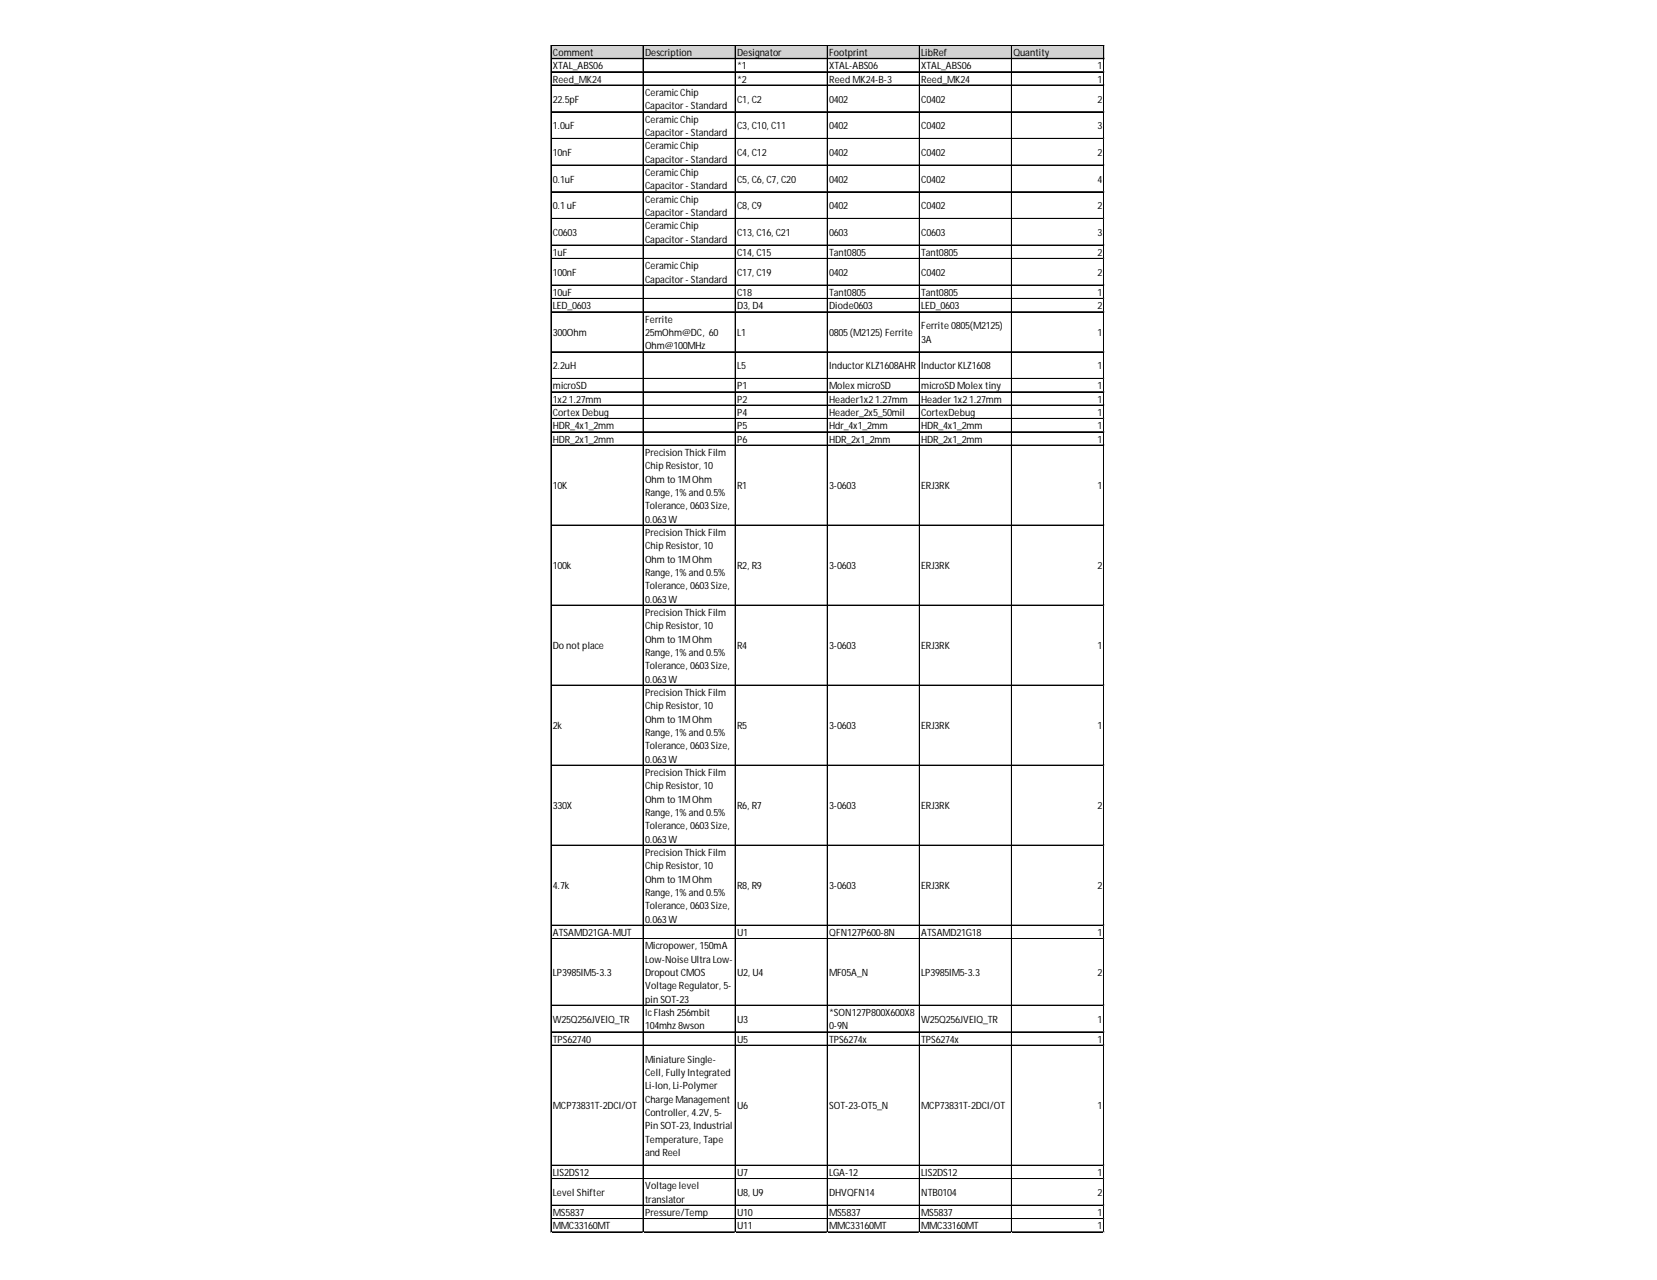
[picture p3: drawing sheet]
<svg xmlns="http://www.w3.org/2000/svg" width="279mm" height="216mm" viewBox="0 0 279 216" stroke-linecap="round" stroke-linejoin="round" font-family="sans-serif">
<defs><g id="words">
<g font-size="1.7">
<text x="93.2" y="9.4">Comment</text>
<text x="93.2" y="11.7">XTAL_ABS06</text>
<text x="108.8" y="9.4">Description</text>
<text x="124.3" y="9.4">Designator</text>
<text x="124.3" y="11.7">*1</text>
<text x="139.8" y="9.4">Footprint</text>
<text x="139.8" y="11.7">XTAL-ABS06</text>
<text x="155.4" y="9.4">LibRef</text>
<text x="155.4" y="11.7">XTAL_ABS06</text>
<text x="170.9" y="9.4">Quantity</text>
<text x="185.1" y="11.7">1</text>
<text x="93.2" y="13.9">Reed_MK24</text>
<text x="93.2" y="17.3">22.5pF</text>
<text x="108.8" y="16.2">Ceramic Chip</text>
<text x="124.3" y="13.9">*2</text>
<text x="124.3" y="17.3">C1, C2</text>
<text x="139.8" y="13.9">Reed MK24-B-3</text>
<text x="139.8" y="17.3">0402</text>
<text x="155.4" y="13.9">Reed_MK24</text>
<text x="155.4" y="17.3">C0402</text>
<text x="185.1" y="13.9">1</text>
<text x="185.1" y="17.3">2</text>
<text x="93.2" y="21.8">1.0uF</text>
<text x="108.8" y="18.4">Capacitor - Standard</text>
<text x="108.8" y="20.7">Ceramic Chip</text>
<text x="108.8" y="22.9">Capacitor - Standard</text>
<text x="124.3" y="21.8">C3, C10, C11</text>
<text x="139.8" y="21.8">0402</text>
<text x="155.4" y="21.8">C0402</text>
<text x="185.1" y="21.8">3</text>
<text x="93.2" y="26.3">10nF</text>
<text x="108.8" y="25.2">Ceramic Chip</text>
<text x="108.8" y="27.4">Capacitor - Standard</text>
<text x="108.8" y="29.7">Ceramic Chip</text>
<text x="124.3" y="26.3">C4, C12</text>
<text x="139.8" y="26.3">0402</text>
<text x="155.4" y="26.3">C0402</text>
<text x="185.1" y="26.3">2</text>
<text x="93.2" y="30.8">0.1uF</text>
<text x="93.2" y="35.3">0.1uF</text>
<text x="108.8" y="31.9">Capacitor - Standard</text>
<text x="108.8" y="34.2">Ceramic Chip</text>
<text x="124.3" y="30.8">C5, C6, C7, C20</text>
<text x="124.3" y="35.3">C8, C9</text>
<text x="139.8" y="30.8">0402</text>
<text x="139.8" y="35.3">0402</text>
<text x="155.4" y="30.8">C0402</text>
<text x="155.4" y="35.3">C0402</text>
<text x="185.1" y="30.8">4</text>
<text x="185.1" y="35.3">2</text>
<text x="93.2" y="39.8">C0603</text>
<text x="108.8" y="36.4">Capacitor - Standard</text>
<text x="108.8" y="38.7">Ceramic Chip</text>
<text x="108.8" y="40.9">Capacitor - Standard</text>
<text x="124.3" y="39.8">C13, C16, C21</text>
<text x="139.8" y="39.8">0603</text>
<text x="155.4" y="39.8">C0603</text>
<text x="185.1" y="39.8">3</text>
<text x="93.2" y="43.2">1uF</text>
<text x="93.2" y="46.5">100nF</text>
<text x="108.8" y="45.4">Ceramic Chip</text>
<text x="108.8" y="47.7">Capacitor - Standard</text>
<text x="124.3" y="43.2">C14, C15</text>
<text x="124.3" y="46.5">C17, C19</text>
<text x="139.8" y="43.2">Tant0805</text>
<text x="139.8" y="46.5">0402</text>
<text x="155.4" y="43.2">Tant0805</text>
<text x="155.4" y="46.5">C0402</text>
<text x="185.1" y="43.2">2</text>
<text x="185.1" y="46.5">2</text>
<text x="93.2" y="49.9">10uF</text>
<text x="93.2" y="52.2">LED_0603</text>
<text x="124.3" y="49.9">C18</text>
<text x="124.3" y="52.2">D3, D4</text>
<text x="139.8" y="49.9">Tant0805</text>
<text x="139.8" y="52.2">Diode0603</text>
<text x="155.4" y="49.9">Tant0805</text>
<text x="155.4" y="52.2">LED_0603</text>
<text x="185.1" y="49.9">1</text>
<text x="185.1" y="52.2">2</text>
<text x="93.2" y="56.7">300Ohm</text>
<text x="108.8" y="54.4">Ferrite</text>
<text x="108.8" y="56.7">25mOhm@DC, 60</text>
<text x="108.8" y="58.9">Ohm@100MHz</text>
<text x="124.3" y="56.7">L1</text>
<text x="139.8" y="56.7">0805(M2125) Ferrite</text>
<text x="155.4" y="55.5">Ferrite 0805(M2125)</text>
<text x="155.4" y="57.8">3A</text>
<text x="185.1" y="56.7">1</text>
<text x="93.2" y="62.3">2.2uH</text>
<text x="93.2" y="65.7">microSD</text>
<text x="124.3" y="62.3">L5</text>
<text x="124.3" y="65.7">P1</text>
<text x="139.8" y="62.3">Inductor KLZ1608AHR</text>
<text x="139.8" y="65.7">Molex microSD</text>
<text x="155.4" y="62.3">Inductor KLZ1608</text>
<text x="155.4" y="65.7">microSD Molex tiny</text>
<text x="185.1" y="62.3">1</text>
<text x="185.1" y="65.7">1</text>
<text x="93.2" y="67.9">1x21.27mm</text>
<text x="93.2" y="70.2">Cortex Debug</text>
<text x="124.3" y="67.9">P2</text>
<text x="124.3" y="70.2">P4</text>
<text x="139.8" y="67.9">Header1x21.27mm</text>
<text x="139.8" y="70.2">Header_2x5_50mil</text>
<text x="155.4" y="67.9">Header 1x21.27mm</text>
<text x="155.4" y="70.2">CortexDebug</text>
<text x="185.1" y="67.9">1</text>
<text x="185.1" y="70.2">1</text>
<text x="93.2" y="72.4">HDR_4x1_2mm</text>
<text x="93.2" y="74.7">HDR_2x1_2mm</text>
<text x="108.8" y="76.9">Precision Thick Film</text>
<text x="124.3" y="72.4">P5</text>
<text x="124.3" y="74.7">P6</text>
<text x="139.8" y="72.4">Hdr_4x1_2mm</text>
<text x="139.8" y="74.7">HDR_2x1_2mm</text>
<text x="155.4" y="72.4">HDR_4x1_2mm</text>
<text x="155.4" y="74.7">HDR_2x1_2mm</text>
<text x="185.1" y="72.4">1</text>
<text x="185.1" y="74.7">1</text>
<text x="93.2" y="82.5">10K</text>
<text x="108.8" y="79.2">Chip Resistor, 10</text>
<text x="108.8" y="81.4">Ohm to 1MOhm</text>
<text x="108.8" y="83.7">Range, 1% and 0.5%</text>
<text x="124.3" y="82.5">R1</text>
<text x="139.8" y="82.5">3-0603</text>
<text x="155.4" y="82.5">ERJ3RK</text>
<text x="185.1" y="82.5">1</text>
<text x="108.8" y="85.9">Tolerance, 0603Size,</text>
<text x="108.8" y="88.2">0.063W</text>
<text x="108.8" y="90.4">Precision Thick Film</text>
<text x="108.8" y="92.6">Chip Resistor, 10</text>
<text x="108.8" y="94.9">Ohm to 1MOhm</text>
<text x="93.2" y="96">100k</text>
<text x="108.8" y="97.1">Range, 1% and 0.5%</text>
<text x="108.8" y="99.4">Tolerance, 0603Size,</text>
<text x="108.8" y="101.6">0.063W</text>
<text x="124.3" y="96">R2, R3</text>
<text x="139.8" y="96">3-0603</text>
<text x="155.4" y="96">ERJ3RK</text>
<text x="185.1" y="96">2</text>
<text x="108.8" y="103.9">Precision Thick Film</text>
<text x="108.8" y="106.1">Chip Resistor, 10</text>
<text x="93.2" y="109.5">Do not place</text>
<text x="108.8" y="108.4">Ohm to 1MOhm</text>
<text x="108.8" y="110.6">Range, 1% and 0.5%</text>
<text x="108.8" y="112.9">Tolerance, 0603Size,</text>
<text x="124.3" y="109.5">R4</text>
<text x="139.8" y="109.5">3-0603</text>
<text x="155.4" y="109.5">ERJ3RK</text>
<text x="185.1" y="109.5">1</text>
<text x="108.8" y="115.1">0.063W</text>
<text x="108.8" y="117.4">Precision Thick Film</text>
<text x="108.8" y="119.6">Chip Resistor, 10</text>
<text x="93.2" y="123">2k</text>
<text x="108.8" y="121.9">Ohm to 1MOhm</text>
<text x="108.8" y="124.1">Range, 1% and 0.5%</text>
<text x="124.3" y="123">R5</text>
<text x="139.8" y="123">3-0603</text>
<text x="155.4" y="123">ERJ3RK</text>
<text x="185.1" y="123">1</text>
<text x="108.8" y="126.4">Tolerance, 0603Size,</text>
<text x="108.8" y="128.6">0.063W</text>
<text x="108.8" y="130.9">Precision Thick Film</text>
<text x="93.2" y="136.5">330X</text>
<text x="108.8" y="133.1">Chip Resistor, 10</text>
<text x="108.8" y="135.4">Ohm to 1MOhm</text>
<text x="108.8" y="137.6">Range, 1% and 0.5%</text>
<text x="124.3" y="136.5">R6, R7</text>
<text x="139.8" y="136.5">3-0603</text>
<text x="155.4" y="136.5">ERJ3RK</text>
<text x="185.1" y="136.5">2</text>
<text x="108.8" y="139.9">Tolerance, 0603Size,</text>
<text x="108.8" y="142.1">0.063W</text>
<text x="108.8" y="144.4">Precision Thick Film</text>
<text x="108.8" y="146.6">Chip Resistor, 10</text>
<text x="108.8" y="148.9">Ohm to 1MOhm</text>
<text x="93.2" y="150">4.7k</text>
<text x="108.8" y="151.1">Range, 1% and 0.5%</text>
<text x="108.8" y="153.4">Tolerance, 0603Size,</text>
<text x="108.8" y="155.6">0.063W</text>
<text x="124.3" y="150">R8, R9</text>
<text x="139.8" y="150">3-0603</text>
<text x="155.4" y="150">ERJ3RK</text>
<text x="185.1" y="150">2</text>
<text x="93.2" y="157.9">ATSAMD21GA-MUT</text>
<text x="108.8" y="160.1">Micropower, 150mA</text>
<text x="124.3" y="157.9">U1</text>
<text x="139.8" y="157.9">QFN127P600-8N</text>
<text x="155.4" y="157.9">ATSAMD21G18</text>
<text x="185.1" y="157.9">1</text>
<text x="93.2" y="164.6">LP3985IM5-3.3</text>
<text x="108.8" y="162.4">Low-Noise Ultra Low-</text>
<text x="108.8" y="164.6">Dropout CMOS</text>
<text x="108.8" y="166.9">Voltage Regulator, 5-</text>
<text x="124.3" y="164.6">U2, U4</text>
<text x="139.8" y="164.6">MF05A_N</text>
<text x="155.4" y="164.6">LP3985IM5-3.3</text>
<text x="185.1" y="164.6">2</text>
<text x="93.2" y="172.5">W25Q256JVEIQ_TR</text>
<text x="108.8" y="169.1">pin SOT-23</text>
<text x="108.8" y="171.4">Ic Flash 256mbit</text>
<text x="108.8" y="173.6">104mhz 8wson</text>
<text x="124.3" y="172.5">U3</text>
<text x="139.8" y="171.4">*SON127P800X600X8</text>
<text x="139.8" y="173.6">0-9N</text>
<text x="155.4" y="172.5">W25Q256JVEIQ_TR</text>
<text x="185.1" y="172.5">1</text>
<text x="93.2" y="175.9">TPS62740</text>
<text x="108.8" y="179.2">Miniature Single-</text>
<text x="124.3" y="175.9">U5</text>
<text x="139.8" y="175.9">TPS6274x</text>
<text x="155.4" y="175.9">TPS6274x</text>
<text x="185.1" y="175.9">1</text>
<text x="108.8" y="181.5">Cell, Fully Integrated</text>
<text x="108.8" y="183.7">Li-Ion, Li-Polymer</text>
<text x="108.8" y="186">Charge Management</text>
<text x="93.2" y="187.1">MCP73831T-2DCI/OT</text>
<text x="108.8" y="188.2">Controller, 4.2V, 5-</text>
<text x="108.8" y="190.5">Pin SOT-23, Industrial</text>
<text x="124.3" y="187.1">U6</text>
<text x="139.8" y="187.1">SOT-23-OT5_N</text>
<text x="155.4" y="187.1">MCP73831T-2DCI/OT</text>
<text x="185.1" y="187.1">1</text>
<text x="108.8" y="192.7">Temperature, Tape</text>
<text x="108.8" y="195">and Reel</text>
<text x="93.2" y="198.4">LIS2DS12</text>
<text x="93.2" y="201.7">Level Shifter</text>
<text x="108.8" y="200.6">Voltage level</text>
<text x="108.8" y="202.9">translator</text>
<text x="124.3" y="198.4">U7</text>
<text x="124.3" y="201.7">U8, U9</text>
<text x="139.8" y="198.4">LGA-12</text>
<text x="139.8" y="201.7">DHVQFN14</text>
<text x="155.4" y="198.4">LIS2DS12</text>
<text x="155.4" y="201.7">NTB0104</text>
<text x="185.1" y="198.4">1</text>
<text x="185.1" y="201.7">2</text>
<text x="93.2" y="205.1">MS5837</text>
<text x="93.2" y="207.4">MMC33160MT</text>
<text x="108.8" y="205.1">Pressure/Temp</text>
<text x="124.3" y="205.1">U10</text>
<text x="124.3" y="207.4">U11</text>
<text x="139.8" y="205.1">MS5837</text>
<text x="139.8" y="207.4">MMC33160MT</text>
<text x="155.4" y="205.1">MS5837</text>
<text x="155.4" y="207.4">MMC33160MT</text>
<text x="185.1" y="205.1">1</text>
<text x="185.1" y="207.4">1</text>
</g>
</g></defs>
<path d="M93 7.7h93.2v2.3h-93.2z" fill="#d3d3d3"/>
<g fill="none" stroke="#000" stroke-width=".17">
<path d="M92.9 7.6v200.3M93 7.6v200.3M93 7.6h93.2M93 7.7h93.2M93 9.8h93.2M93 9.9h93.2M93 12.1h93.2M93 14.3h93.2M93 14.4h93.2M93 18.8h93.2M93 18.9h93.2M108.4 7.7v200.2"/>
<path d="M108.5 7.7v200.2M124 7.7v200.2M139.5 7.7v200.2M155 7.7v200.2M155.1 7.7v200.2M170.5 7.7v200.2M170.6 7.7v200.2M186.1 7.7v200.2M93 23.3h93.2M93 23.4h93.2M93 27.8h93.2M93 27.9h93.2"/>
<path d="M93 32.3h93.2M93 32.4h93.2M93 36.8h93.2M93 36.9h93.2M93 41.3h93.2M93 41.4h93.2M93 43.6h93.2M93 48.1h93.2M93 50.3h93.2M93 50.4h93.2M93 52.6h93.2M93 59.3h93.2"/>
<path d="M93 59.4h93.2M93 63.8h93.2M93 63.9h93.2M93 66.1h93.2M93 68.3h93.2M93 68.4h93.2M93 70.6h93.2M93 72.8h93.2M93 72.9h93.2M93 75.1h93.2M93 88.6h93.2M93 102.1h93.2"/>
<path d="M93 115.6h93.2M93 129.1h93.2M93 142.6h93.2M93 156h93.2M93 156.1h93.2M93 158.3h93.2M93 158.4h93.2M93 169.5h93.2M93 169.6h93.2M93 174h93.2M93 174.1h93.2M93 176.3h93.2"/>
<path d="M93 196.5h93.2M93 196.6h93.2M93 198.8h93.2M93 203.3h93.2M93 205.5h93.2M93 205.6h93.2M93 207.8h93.2"/>
</g>
<path d="M92.9 207.9h.1" fill="none" stroke="#e0e0e0" stroke-width=".17"/>
<path d="M92.9 207.9h.1z" fill="#e0e0e0"/>
<path d="M108.4 207.9h.1" fill="none" stroke="#e0e0e0" stroke-width=".17"/>
<path d="M108.4 207.9h.1z" fill="#e0e0e0"/>
<path d="M124 207.9h.1" fill="none" stroke="#e0e0e0" stroke-width=".17"/>
<path d="M124 207.9h.1z" fill="#e0e0e0"/>
<path d="M139.5 207.9h.1" fill="none" stroke="#e0e0e0" stroke-width=".17"/>
<path d="M139.5 207.9h.1z" fill="#e0e0e0"/>
<path d="M155 207.9h.1" fill="none" stroke="#e0e0e0" stroke-width=".17"/>
<path d="M155 207.9h.1z" fill="#e0e0e0"/>
<path d="M170.5 207.9h.1" fill="none" stroke="#e0e0e0" stroke-width=".17"/>
<path d="M170.5 207.9h.2z" fill="#e0e0e0"/>
<path d="M186.1 207.9h.1" fill="none" stroke="#e0e0e0" stroke-width=".17"/>
<path d="M186.1 207.9h.1z" fill="#e0e0e0"/>
<path d="M186.2 12.1h.1" fill="none" stroke="#e0e0e0" stroke-width=".17"/>
<path d="M186.2 12.1v.1z" fill="#e0e0e0"/>
<path d="M186.2 14.3h.1" fill="none" stroke="#e0e0e0" stroke-width=".17"/>
<path d="M186.2 14.3v.2z" fill="#e0e0e0"/>
<path d="M186.2 18.8h.1" fill="none" stroke="#e0e0e0" stroke-width=".17"/>
<path d="M186.2 18.8v.2z" fill="#e0e0e0"/>
<path d="M186.2 23.3h.1" fill="none" stroke="#e0e0e0" stroke-width=".17"/>
<path d="M186.2 23.3v.2z" fill="#e0e0e0"/>
<path d="M186.2 27.8h.1" fill="none" stroke="#e0e0e0" stroke-width=".17"/>
<path d="M186.2 27.8v.2z" fill="#e0e0e0"/>
<path d="M186.2 32.3h.1" fill="none" stroke="#e0e0e0" stroke-width=".17"/>
<path d="M186.2 32.3v.1z" fill="#e0e0e0"/>
<path d="M186.2 36.8h.1" fill="none" stroke="#e0e0e0" stroke-width=".17"/>
<path d="M186.2 36.8v.1z" fill="#e0e0e0"/>
<path d="M186.2 41.3h.1" fill="none" stroke="#e0e0e0" stroke-width=".17"/>
<path d="M186.2 41.3v.1z" fill="#e0e0e0"/>
<path d="M186.2 43.6h.1" fill="none" stroke="#e0e0e0" stroke-width=".17"/>
<path d="M186.2 43.6v.1z" fill="#e0e0e0"/>
<path d="M186.2 48.1h.1" fill="none" stroke="#e0e0e0" stroke-width=".17"/>
<path d="M186.2 48.1v.1z" fill="#e0e0e0"/>
<path d="M186.2 50.3h.1" fill="none" stroke="#e0e0e0" stroke-width=".17"/>
<path d="M186.2 50.3v.1z" fill="#e0e0e0"/>
<path d="M186.2 52.6h.1" fill="none" stroke="#e0e0e0" stroke-width=".17"/>
<path d="M186.2 52.6v.1z" fill="#e0e0e0"/>
<path d="M186.2 59.3h.1" fill="none" stroke="#e0e0e0" stroke-width=".17"/>
<path d="M186.2 59.3v.1z" fill="#e0e0e0"/>
<path d="M186.2 63.8h.1" fill="none" stroke="#e0e0e0" stroke-width=".17"/>
<path d="M186.2 63.8v.1z" fill="#e0e0e0"/>
<path d="M186.2 66.1h.1" fill="none" stroke="#e0e0e0" stroke-width=".17"/>
<path d="M186.2 66.1v.1z" fill="#e0e0e0"/>
<path d="M186.2 68.3h.1" fill="none" stroke="#e0e0e0" stroke-width=".17"/>
<path d="M186.2 68.3v.1z" fill="#e0e0e0"/>
<path d="M186.2 70.6h.1" fill="none" stroke="#e0e0e0" stroke-width=".17"/>
<path d="M186.2 70.6v.1z" fill="#e0e0e0"/>
<path d="M186.2 72.8h.1" fill="none" stroke="#e0e0e0" stroke-width=".17"/>
<path d="M186.2 72.8v.1z" fill="#e0e0e0"/>
<path d="M186.2 75.1h.1" fill="none" stroke="#e0e0e0" stroke-width=".17"/>
<path d="M186.2 75.1v.1z" fill="#e0e0e0"/>
<path d="M186.2 88.6h.1" fill="none" stroke="#e0e0e0" stroke-width=".17"/>
<path d="M186.2 88.6v.1z" fill="#e0e0e0"/>
<path d="M186.2 102.1h.1" fill="none" stroke="#e0e0e0" stroke-width=".17"/>
<path d="M186.2 102.1v.1z" fill="#e0e0e0"/>
<path d="M186.2 115.6h.1" fill="none" stroke="#e0e0e0" stroke-width=".17"/>
<path d="M186.2 115.6v.1z" fill="#e0e0e0"/>
<path d="M186.2 129.1h.1" fill="none" stroke="#e0e0e0" stroke-width=".17"/>
<path d="M186.2 129.1v.1z" fill="#e0e0e0"/>
<path d="M186.2 142.6h.1" fill="none" stroke="#e0e0e0" stroke-width=".17"/>
<path d="M186.2 142.6v.1z" fill="#e0e0e0"/>
<path d="M186.2 156h.1" fill="none" stroke="#e0e0e0" stroke-width=".17"/>
<path d="M186.2 156v.2z" fill="#e0e0e0"/>
<path d="M186.2 158.3h.1" fill="none" stroke="#e0e0e0" stroke-width=".17"/>
<path d="M186.2 158.3v.1z" fill="#e0e0e0"/>
<path d="M186.2 169.5h.1" fill="none" stroke="#e0e0e0" stroke-width=".17"/>
<path d="M186.2 169.5v.2z" fill="#e0e0e0"/>
<path d="M186.2 174h.1" fill="none" stroke="#e0e0e0" stroke-width=".17"/>
<path d="M186.2 174v.2z" fill="#e0e0e0"/>
<path d="M186.2 176.3h.1" fill="none" stroke="#e0e0e0" stroke-width=".17"/>
<path d="M186.2 176.3v.1z" fill="#e0e0e0"/>
<path d="M186.2 196.5h.1" fill="none" stroke="#e0e0e0" stroke-width=".17"/>
<path d="M186.2 196.5v.1z" fill="#e0e0e0"/>
<path d="M186.2 198.8h.1" fill="none" stroke="#e0e0e0" stroke-width=".17"/>
<path d="M186.2 198.8v.1z" fill="#e0e0e0"/>
<path d="M186.2 203.3h.1" fill="none" stroke="#e0e0e0" stroke-width=".17"/>
<path d="M186.2 203.3v.1z" fill="#e0e0e0"/>
<path d="M186.2 205.5h.1" fill="none" stroke="#e0e0e0" stroke-width=".17"/>
<path d="M186.2 205.5v.1z" fill="#e0e0e0"/>
<path d="M186.2 207.8h.1" fill="none" stroke="#e0e0e0" stroke-width=".17"/>
<path d="M186.2 207.8v.1z" fill="#e0e0e0"/>
<use href="#words"/>
</svg>
